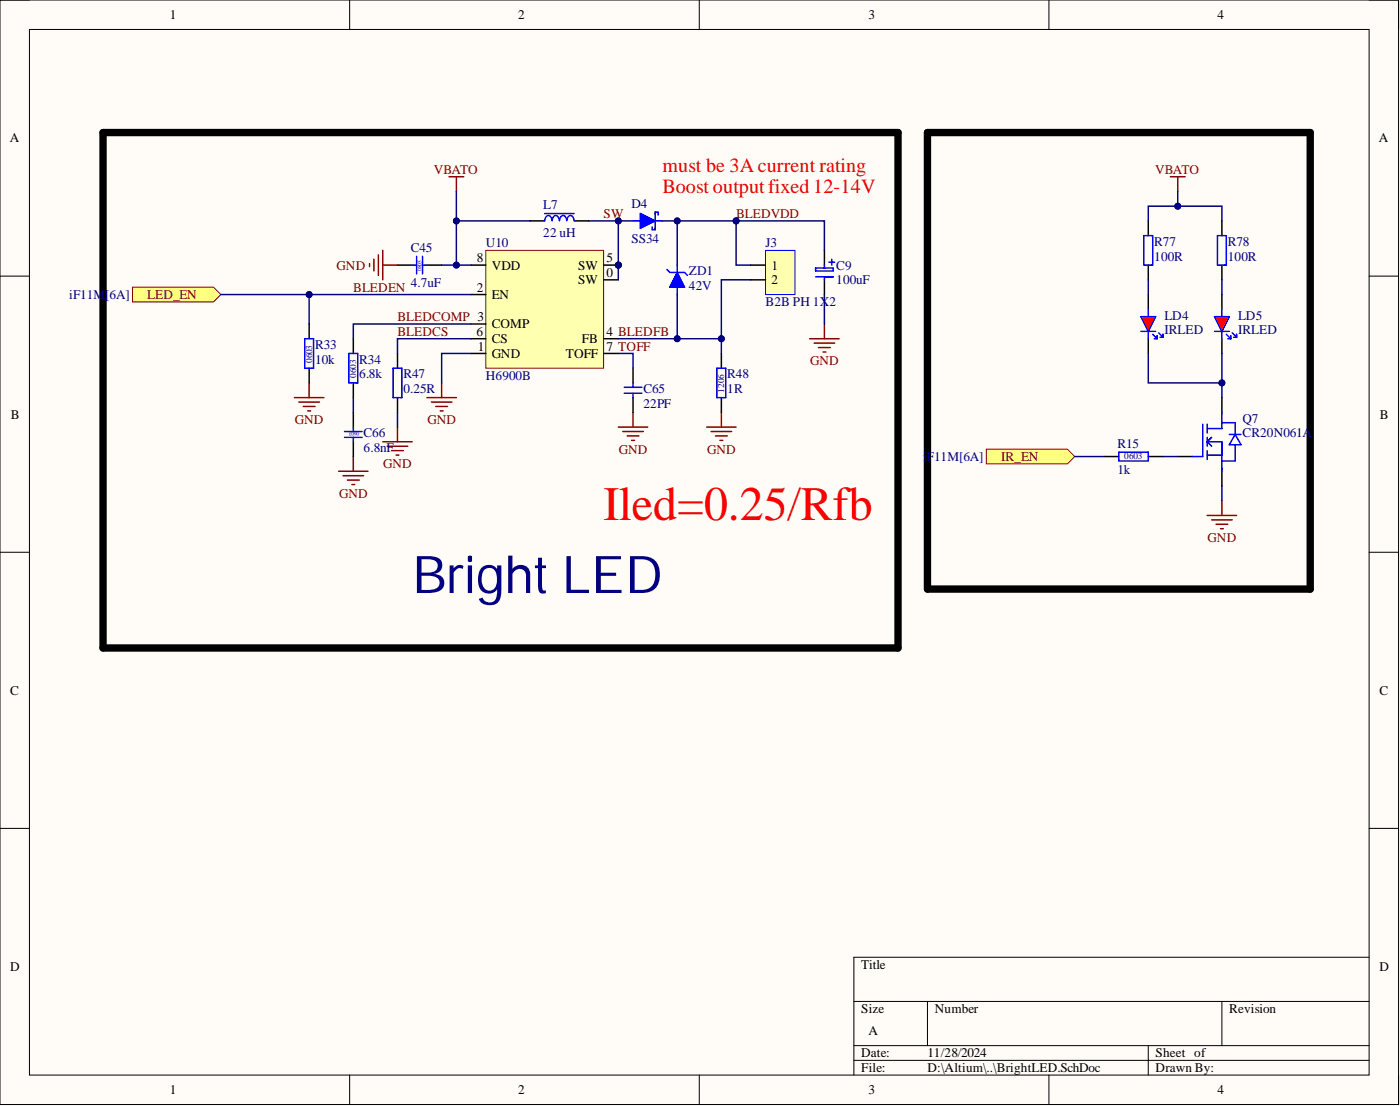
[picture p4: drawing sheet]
<svg xmlns="http://www.w3.org/2000/svg" width="241mm" height="190mm" viewBox="0 0 241 190" stroke-linecap="round" stroke-linejoin="round" font-family="sans-serif">
<defs><g id="words">
<text font-size="9" fill="#000080" x="71" y="102.1">Bright LED</text>
<text font-size="8.3" fill="#f00" x="104" y="89.5">Iled=0.25/Rfb</text>
<g font-size="3.5" fill="#f00">
<text x="114.2" y="29.7">must be 3A current rating</text>
<text x="114.2" y="33.2">Boost outputfixed 12-14V</text>
</g>
<g font-size="2.3">
<text x="29.3" y="3.3">1</text>
<text x="89.3" y="3.3">2</text>
<text x="149.7" y="3.3">3</text>
<text x="209.8" y="3.3">4</text>
<text x="1.7" y="24.5">A</text>
<text x="237.7" y="24.5">A</text>
<text x="82.2" y="45.2">8</text>
<text x="84.7" y="46.4">VDD</text>
<text x="99.6" y="46.4">SW</text>
<text x="104.5" y="45.2">5</text>
<text x="104.5" y="47.7">0</text>
<text x="133" y="46.4">1</text>
<text x="82.2" y="50.2">2</text>
<text x="84.7" y="51.5">EN</text>
<text x="99.6" y="49">SW</text>
<text x="133" y="49">2</text>
<text x="82.1" y="57.8">6</text>
<text x="84.7" y="56.6">COMP</text>
<text x="84.7" y="59.1">CS</text>
<text x="100.3" y="59.1">FB</text>
<text x="104.5" y="57.8">4 BLEDFB</text>
<text x="82.4" y="60.4">1</text>
<text x="84.7" y="61.6">GND</text>
<text x="97.5" y="61.6">TOFF</text>
<text x="104.5" y="60.4">7 TOFF</text>
<text x="1.9" y="72.1">B</text>
<text x="237.8" y="72.1">B</text>
<text x="1.8" y="119.6">C</text>
<text x="237.8" y="119.6">C</text>
<text x="1.8" y="167.2">D</text>
<text x="148.4" y="166.9">Title</text>
<text x="237.8" y="167.2">D</text>
<text x="148.4" y="174.5">Size</text>
<text x="149.7" y="178.3">A</text>
<text x="161.1" y="174.5">Number</text>
<text x="211.9" y="174.5">Revision</text>
<text x="148.4" y="182.1">Date:</text>
<text x="148.4" y="184.7">File:</text>
<text x="159.9" y="182.1">11/28/2024</text>
<text x="159.9" y="184.7">D:\Altium\..\BrightLED.SchDoc</text>
<text x="199.2" y="182.1">Sheet of</text>
<text x="199.2" y="184.7">Drawn By:</text>
<text x="29.3" y="188.5">1</text>
<text x="89.3" y="188.5">2</text>
<text x="149.7" y="188.5">3</text>
<text x="209.8" y="188.5">4</text>
</g>
<g font-size="2.3" fill="#800000">
<text x="74.8" y="29.9">VBATO</text>
<text x="199.1" y="29.9">VBATO</text>
<text x="104" y="37.5">SW</text>
<text x="126.9" y="37.5">BLEDVDD</text>
<text x="58" y="46.4">GND</text>
<text x="25.4" y="51.5">LED_EN</text>
<text x="60.9" y="50.2">BLEDEN</text>
<text x="68.5" y="57.8">BLEDCS</text>
<text x="68.5" y="55.3">BLEDCOMP 3</text>
<text x="139.6" y="62.9">GND</text>
<text x="50.8" y="73.1">GND</text>
<text x="73.7" y="73.1">GND</text>
<text x="66.1" y="80.7">GND</text>
<text x="106.7" y="78.1">GND</text>
<text x="121.9" y="78.1">GND</text>
<text x="172.5" y="79.4">IR_EN</text>
<text x="58.4" y="85.7">GND</text>
<text x="208.1" y="93.3">GND</text>
</g>
<g font-size="2.3" fill="#000080">
<text x="108.9" y="35.8">D4</text>
<text x="93.6" y="36">L7</text>
<text x="93.6" y="40.8">22 uH</text>
<text x="108.9" y="41.9">SS34</text>
<text x="70.8" y="43.4">C45</text>
<text x="83.7" y="42.6">U10</text>
<text x="118.7" y="47.4">ZD1</text>
<text x="131.9" y="42.6">J3</text>
<text x="144.1" y="46.4">C9</text>
<text x="198.9" y="42.4">R77</text>
<text x="198.9" y="44.9">100R</text>
<text x="211.6" y="42.4">R78</text>
<text x="211.6" y="44.9">100R</text>
<text x="11.9" y="51.5">iF11M[6A]</text>
<text x="70.8" y="49.5">4.7uF</text>
<text x="118.7" y="50">42V</text>
<text x="131.9" y="52.8">B2B PH 1X2</text>
<text x="144.1" y="49">100uF</text>
<text x="200.7" y="55">LD4</text>
<text x="200.7" y="57.6">IRLED</text>
<text x="213.4" y="55">LD5</text>
<text x="213.4" y="57.6">IRLED</text>
<text x="54.3" y="60.1">R33</text>
<text x="54.3" y="62.7">10k</text>
<text x="61.9" y="62.7">R34</text>
<text x="61.9" y="65.2">6.8k</text>
<text x="69.5" y="65.2">R47</text>
<text x="83.7" y="65.4">H6900B</text>
<text x="125.3" y="65.2">R48</text>
<text x="69.5" y="67.7">0.25R</text>
<text x="110.9" y="67.7">C65</text>
<text x="110.9" y="70.3">22PF</text>
<text x="125.3" y="67.7">1R</text>
<text x="62.7" y="75.3">C66</text>
<text x="62.7" y="77.9">6.8nF</text>
<text x="192.6" y="77.1">R15</text>
<text x="214.2" y="72.8">Q7</text>
<text x="214.2" y="75.3">CR20N061A</text>
<text x="159.1" y="79.4">iF11M[6A]</text>
<text x="192.6" y="81.7">1k</text>
</g>
<g font-size="1.6" fill="#000080">
<text x="53.8" y="62.6" transform="rotate(-90 53.8 62.6)">0603</text>
<text x="61.4" y="65.1" transform="rotate(-90 61.4 65.1)">0603</text>
<text x="124.8" y="67.6" transform="rotate(-90 124.8 67.6)">1206</text>
<text x="193.8" y="79.1">0603</text>
</g>
<g font-size=".9" fill="#000080">
<text x="72.7" y="46.7" transform="rotate(-90 72.7 46.7)">0805</text>
<text x="61.9" y="74.5" transform="rotate(-180 61.9 74.5)">0603</text>
</g>
</g></defs>
<path d="M0 0h241.1v190.2h-241.1z" fill-rule="evenodd" fill="#fffcf8"/>
<path d="M0 0h241.1v190.2h-241.1z" fill="none" stroke="#000" stroke-width=".17"/>
<path d="M5.1 5.1h230.9v180.1h-230.9z" fill-rule="evenodd" fill="#fffcf8"/>
<g fill="none" stroke="#000" stroke-width=".17">
<path d="M0 0h5.1M5.1 5.1h230.9v180.1h-230.9zM60.3 0v5.1M120.5 0v5.1M180.8 0v5.1M236 0h5.1v5.1M0 47.6h5.1M236 47.6h5.1M0 95.1h5.1M236 95.1h5.1M0 142.7h5.1M236 142.7h5.1"/>
<path d="M147.2 172.5h88.8M159.9 172.5v7.6M210.6 172.5v7.6M236 164.9h-88.8v20.3M60.3 185.2v5M120.5 185.2v5M147.2 180.1h88.8M147.2 182.6h88.8M180.8 185.2v5M197.9 180.1v5.1M241.1 185.2v5"/>
</g>
<path d="M91.3 38.1h2.6M99 38.1h2.5M68.5 45.7h2.5M73.6 45.7h2.5" fill="none" stroke="#000" stroke-width=".25"/>
<path d="M93.9 36.8h5.1M99 38a.68 .68 0 0 0-1-.8l-.3 .8a.68 .68 0 0 0-.9-.8l-.4 .8a.68 .68 0 0 0-.9-.8l-.4 .8a.68 .68 0 0 0-.9-.8l-.3 .8M71 45.7h.8M71.8 44.1v3.1M72.8 44.1v3.1M72.8 45.7h.8" fill="none" stroke="#00f" stroke-width=".25"/>
<path d="M63.7 45.4v.5M64.4 44.6v2.1M65.2 43.9v3.5M66 43.1v5.1M66 45.7h2.5M139.6 58.3h5M140.3 59.1h3.6M141.1 59.9h2M142.1 55.8v2.5M141.8 60.6h.5" fill="none" stroke="#800000" stroke-width=".25"/>
<path d="M17.8 22.8h137v88.8h-137z" fill="none" stroke="#000" stroke-width="1.3"/>
<path d="M22.8 49.5h14l1.3 1.2-1.3 1.3h-14z" fill-rule="evenodd" fill="#ffff80"/>
<path d="M22.8 49.5h14l1.3 1.2-1.3 1.3h-14z" fill="none" stroke="#800000" stroke-width=".17"/>
<path d="M77.4 30.4h2.5M78.7 30.4v2.6M73.6 68.5h5.1M74.3 69.3h3.6M75.1 70h2M75.9 70.8h.5M76.1 66v2.5M121.8 73.6h5.1M122.6 74.3h3.5M123.3 75.1h2M124.1 75.8h.5M124.3 71v2.6" fill="none" stroke="#800000" stroke-width=".25"/>
<circle cx="106.6" cy="45.7" r=".51" fill="#000080"/>
<circle cx="106.6" cy="45.7" r=".51" fill="none" stroke="#000080" stroke-width=".17"/>
<path d="M83.7 43.1h20.3v20.3h-20.3z" fill-rule="evenodd" fill="#ffffb0"/>
<path d="M83.7 43.1h20.3v20.3h-20.3z" fill="none" stroke="#800000" stroke-width=".17"/>
<path d="M81.2 50.7h2.5M81.2 55.8h2.5M104 58.3h2.6M104 45.7h2.6M81.2 60.9h2.5" fill="none" stroke="#000" stroke-width=".25"/>
<circle cx="106.6" cy="45.7" r=".51" fill="#000080"/>
<circle cx="106.6" cy="45.7" r=".51" fill="none" stroke="#000080" stroke-width=".17"/>
<path d="M53.3 55.8v2.5M81.2 58.3h2.5M81.2 45.7h2.5M104 48.2h2.6M53.3 63.4v2.6M104 60.9h2.6" fill="none" stroke="#000" stroke-width=".25"/>
<path d="M52.5 58.3h1.5v5.1h-1.5zM115.5 46.9h2.5M116.7 46.9l1.3 2.6h-2.5zM116.7 45.7v1.2M116.7 49.5v1.2" fill="none" stroke="#00f" stroke-width=".25"/>
<g fill="none" stroke="#800000" stroke-width=".25">
<path d="M50.7 68.5h5.1M51.5 69.3h3.6M52.3 70h2M53 70.8h.5M53.3 66v2.5M60.9 78.6v2.6M66 76.1h5M66.7 76.9h3.6M67.5 77.6h2M68.3 78.4h.5M68.5 73.6v2.5M58.4 81.2h5"/>
<path d="M59.1 81.9h3.6M59.9 82.7h2M60.6 83.5h.6"/>
</g>
<path d="M116.7 46.9l1.3 2.6h-2.5z" fill="#00f"/>
<path d="M116.7 46.9l1.3 2.6h-2.5z" fill="none" stroke="#00f" stroke-width=".17"/>
<g fill="none" stroke="#00f" stroke-width=".25">
<path d="M109.1 38.1h1.3M110.4 36.8l2.5 1.3-2.5 1.2zM112.9 36.8v2.5M112.9 38.1h1.3M114.9 46.4l.6 .5M118 46.9l.5 .5M59.4 75.3h3M59.4 74.3h3M60.1 60.9h1.6v5.1h-1.6zM60.9 73.6v.7M60.9 75.3v.8M107.6 67.7h3"/>
<path d="M107.6 66.7h3M109.1 66v.7M109.1 67.7v.8M123.6 63.4h1.5v5.1h-1.5z"/>
</g>
<path d="M106.6 73.6h5M107.3 74.3h3.6M108.1 75.1h2M108.9 75.8h.5M109.1 71v2.6" fill="none" stroke="#800000" stroke-width=".25"/>
<path d="M60.9 58.3v2.6M60.9 66v2.5M60.9 71v2.6M60.9 76.1v2.5M109.1 63.4v2.6M109.1 68.5v2.5M124.3 60.9v2.5M124.3 68.5v2.5" fill="none" stroke="#000" stroke-width=".25"/>
<path d="M110.4 36.8l2.5 1.3-2.5 1.2z" fill="#00f"/>
<path d="M110.4 36.8l2.5 1.3-2.5 1.2z" fill="none" stroke="#00f" stroke-width=".17"/>
<path d="M112.4 39.1v.5h.5v-.3M112.9 36.8v-.3h.5v.5M67.7 63.4h1.6v5.1h-1.6z" fill="none" stroke="#00f" stroke-width=".25"/>
<path d="M68.5 60.9v2.5M68.5 68.5v2.5" fill="none" stroke="#000" stroke-width=".25"/>
<circle cx="126.9" cy="38.1" r=".51" fill="#000080"/>
<circle cx="126.9" cy="38.1" r=".51" fill="none" stroke="#000080" stroke-width=".17"/>
<path d="M159.9 22.8h65.9v78.7h-65.9z" fill="none" stroke="#000" stroke-width="1.3"/>
<path d="M197.9 38.1v2.5M210.6 38.1v2.5M197.9 45.7v2.5M210.6 45.7v2.5M203 78.6h2.5M210.6 68.5v2.5M210.6 81.2v2.5" fill="none" stroke="#000" stroke-width=".25"/>
<g fill="none" stroke="#00f" stroke-width=".25">
<path d="M197.2 40.6h1.5v5.1h-1.5zM209.8 40.6h1.6v5.1h-1.6zM207.3 73.1v5.5h-1.8M208.1 76.1h2.5v5.1M208.1 78.4h2.5M208.1 76.1l.7 .8M208.1 73.1v1.5M208.1 75.3v1.6M208.1 77.6v1.5M208.8 75.3l-.7 .8M210.6 71v2.8h-2.5M210.6 72.8h2.3v2"/>
<path d="M211.9 74.8h2M212.9 74.8l1 1.8h-2zM212.9 76.6v2.8h-2.3"/>
</g>
<path d="M201.7 30.4h2.6M203 30.4v2.6M208.1 88.8h5M208.8 89.5h3.6M209.6 90.3h2M210.3 91.1h.6M210.6 86.2v2.6" fill="none" stroke="#800000" stroke-width=".25"/>
<path d="M170 77.4h14l1.2 1.2-1.2 1.3h-14z" fill-rule="evenodd" fill="#ffff80"/>
<path d="M170 77.4h14l1.2 1.2-1.2 1.3h-14z" fill="none" stroke="#800000" stroke-width=".17"/>
<path d="M197.9 50.7v2.6M197.9 58.3v2.6" fill="none" stroke="#000" stroke-width=".25"/>
<path d="M196.6 54.5h2.6l-1.3 2.6zM196.6 57.1h2.6M197.9 53.3v1.2M197.9 57.1v1.2" fill="none" stroke="#00f" stroke-width=".25"/>
<path d="M196.6 54.5h2.6l-1.3 2.6z" fill="#f00"/>
<path d="M196.6 54.5h2.6l-1.3 2.6z" fill="none" stroke="#00f" stroke-width=".17"/>
<path d="M198.7 57.6l.7 .7M198.9 58.3h.5M199.4 57.8v.5M199.7 57.3l.8 .8M199.9 58.1h.6M200.5 57.6v.5M209.3 54.5h2.6l-1.3 2.6zM209.3 57.1h2.6M210.6 53.3v1.2M210.6 57.1v1.2" fill="none" stroke="#00f" stroke-width=".25"/>
<path d="M210.6 50.7v2.6M210.6 58.3v2.6" fill="none" stroke="#000" stroke-width=".25"/>
<path d="M209.3 54.5h2.6l-1.3 2.6z" fill="#f00"/>
<path d="M209.3 54.5h2.6l-1.3 2.6z" fill="none" stroke="#00f" stroke-width=".17"/>
<path d="M211.4 57.6l.7 .7M211.6 58.3h.5M212.1 57.8v.5M212.4 57.3l.7 .8M212.6 58.1h.5M213.1 57.6v.5M192.8 77.9h5.1v1.5h-5.1z" fill="none" stroke="#00f" stroke-width=".25"/>
<path d="M190.3 78.6h2.5M197.9 78.6h2.6" fill="none" stroke="#000" stroke-width=".25"/>
<path d="M106.6 38.1v7.6M81.2 58.3h-12.7v2.6M81.2 55.8h-20.3v2.5M142.1 50.7v5.1M60.9 68.5v2.5M68.5 71v2.6M81.2 60.9h-5.1v5.1" fill="none" stroke="#000080" stroke-width=".25"/>
<circle cx="106.6" cy="45.7" r=".51" fill="#000080"/>
<circle cx="106.6" cy="45.7" r=".51" fill="none" stroke="#000080" stroke-width=".17"/>
<circle cx="106.6" cy="38.1" r=".51" fill="#000080"/>
<circle cx="106.6" cy="38.1" r=".51" fill="none" stroke="#000080" stroke-width=".17"/>
<path d="M116.7 50.7v7.6" fill="none" stroke="#000080" stroke-width=".25"/>
<circle cx="116.7" cy="58.3" r=".51" fill="#000080"/>
<circle cx="116.7" cy="58.3" r=".51" fill="none" stroke="#000080" stroke-width=".17"/>
<path d="M116.7 38.1v7.6" fill="none" stroke="#000080" stroke-width=".25"/>
<circle cx="116.7" cy="38.1" r=".51" fill="#000080"/>
<circle cx="116.7" cy="38.1" r=".51" fill="none" stroke="#000080" stroke-width=".17"/>
<path d="M78.7 38.1h12.6M106.6 60.9h2.5v2.5" fill="none" stroke="#000080" stroke-width=".25"/>
<circle cx="78.7" cy="38.1" r=".51" fill="#000080"/>
<circle cx="78.7" cy="38.1" r=".51" fill="none" stroke="#000080" stroke-width=".17"/>
<path d="M106.6 45.7v2.5" fill="none" stroke="#000080" stroke-width=".25"/>
<circle cx="106.6" cy="45.7" r=".51" fill="#000080"/>
<circle cx="106.6" cy="45.7" r=".51" fill="none" stroke="#000080" stroke-width=".17"/>
<path d="M53.3 50.7v5.1" fill="none" stroke="#000080" stroke-width=".25"/>
<circle cx="53.3" cy="50.7" r=".51" fill="#000080"/>
<circle cx="53.3" cy="50.7" r=".51" fill="none" stroke="#000080" stroke-width=".17"/>
<path d="M126.9 38.1v7.6h2.5" fill="none" stroke="#000080" stroke-width=".25"/>
<circle cx="126.9" cy="38.1" r=".51" fill="#000080"/>
<circle cx="126.9" cy="38.1" r=".51" fill="none" stroke="#000080" stroke-width=".17"/>
<path d="M203 33v2.5M197.9 48.2v2.5M210.6 48.2v2.5" fill="none" stroke="#000080" stroke-width=".25"/>
<circle cx="203" cy="35.5" r=".51" fill="#000080"/>
<circle cx="203" cy="35.5" r=".51" fill="none" stroke="#000080" stroke-width=".17"/>
<path d="M197.9 60.9v5.1h12.7v-5.1" fill="none" stroke="#000080" stroke-width=".25"/>
<circle cx="210.6" cy="66" r=".51" fill="#000080"/>
<circle cx="210.6" cy="66" r=".51" fill="none" stroke="#000080" stroke-width=".17"/>
<path d="M210.6 66v2.5" fill="none" stroke="#000080" stroke-width=".25"/>
<circle cx="210.6" cy="66" r=".51" fill="#000080"/>
<circle cx="210.6" cy="66" r=".51" fill="none" stroke="#000080" stroke-width=".17"/>
<path d="M76.1 45.7h5.1M210.6 83.7v2.5" fill="none" stroke="#000080" stroke-width=".25"/>
<circle cx="78.7" cy="45.7" r=".51" fill="#000080"/>
<circle cx="78.7" cy="45.7" r=".51" fill="none" stroke="#000080" stroke-width=".17"/>
<path d="M101.5 38.1h7.6" fill="none" stroke="#000080" stroke-width=".25"/>
<circle cx="106.6" cy="38.1" r=".51" fill="#000080"/>
<circle cx="106.6" cy="38.1" r=".51" fill="none" stroke="#000080" stroke-width=".17"/>
<path d="M106.6 58.3h17.7" fill="none" stroke="#000080" stroke-width=".25"/>
<circle cx="116.7" cy="58.3" r=".51" fill="#000080"/>
<circle cx="116.7" cy="58.3" r=".51" fill="none" stroke="#000080" stroke-width=".17"/>
<circle cx="124.3" cy="58.3" r=".51" fill="#000080"/>
<circle cx="124.3" cy="58.3" r=".51" fill="none" stroke="#000080" stroke-width=".17"/>
<path d="M114.2 38.1h27.9v5" fill="none" stroke="#000080" stroke-width=".25"/>
<circle cx="116.7" cy="38.1" r=".51" fill="#000080"/>
<circle cx="116.7" cy="38.1" r=".51" fill="none" stroke="#000080" stroke-width=".17"/>
<circle cx="126.9" cy="38.1" r=".51" fill="#000080"/>
<circle cx="126.9" cy="38.1" r=".51" fill="none" stroke="#000080" stroke-width=".17"/>
<path d="M129.4 48.2h-5.1v12.7" fill="none" stroke="#000080" stroke-width=".25"/>
<circle cx="124.3" cy="58.3" r=".51" fill="#000080"/>
<circle cx="124.3" cy="58.3" r=".51" fill="none" stroke="#000080" stroke-width=".17"/>
<path d="M78.7 33v12.7" fill="none" stroke="#000080" stroke-width=".25"/>
<circle cx="78.7" cy="38.1" r=".51" fill="#000080"/>
<circle cx="78.7" cy="38.1" r=".51" fill="none" stroke="#000080" stroke-width=".17"/>
<circle cx="78.7" cy="45.7" r=".51" fill="#000080"/>
<circle cx="78.7" cy="45.7" r=".51" fill="none" stroke="#000080" stroke-width=".17"/>
<path d="M197.9 38.1v-2.6h12.7v2.6" fill="none" stroke="#000080" stroke-width=".25"/>
<circle cx="203" cy="35.5" r=".51" fill="#000080"/>
<circle cx="203" cy="35.5" r=".51" fill="none" stroke="#000080" stroke-width=".17"/>
<path d="M38.1 50.7h43.1M185.2 78.6h5.1M200.5 78.6h2.5" fill="none" stroke="#000080" stroke-width=".25"/>
<circle cx="53.3" cy="50.7" r=".51" fill="#000080"/>
<circle cx="53.3" cy="50.7" r=".51" fill="none" stroke="#000080" stroke-width=".17"/>
<path d="M131.9 43.1h5.1v7.6h-5.1z" fill-rule="evenodd" fill="#ffffb0"/>
<path d="M131.9 43.1h5.1v7.6h-5.1z" fill="none" stroke="#00f" stroke-width=".17"/>
<path d="M129.4 45.7h2.5M129.4 48.2h2.5M142.1 43.1v2.6M142.1 48.2v2.5" fill="none" stroke="#000" stroke-width=".25"/>
<path d="M140.6 46.2h3v.5h-3zM140.6 47.7h3M142.1 45.7v.5M142.1 47.7v.5M142.9 45.2h1M143.4 44.6v1.1" fill="none" stroke="#00f" stroke-width=".25"/>
<use href="#words"/>
</svg>
